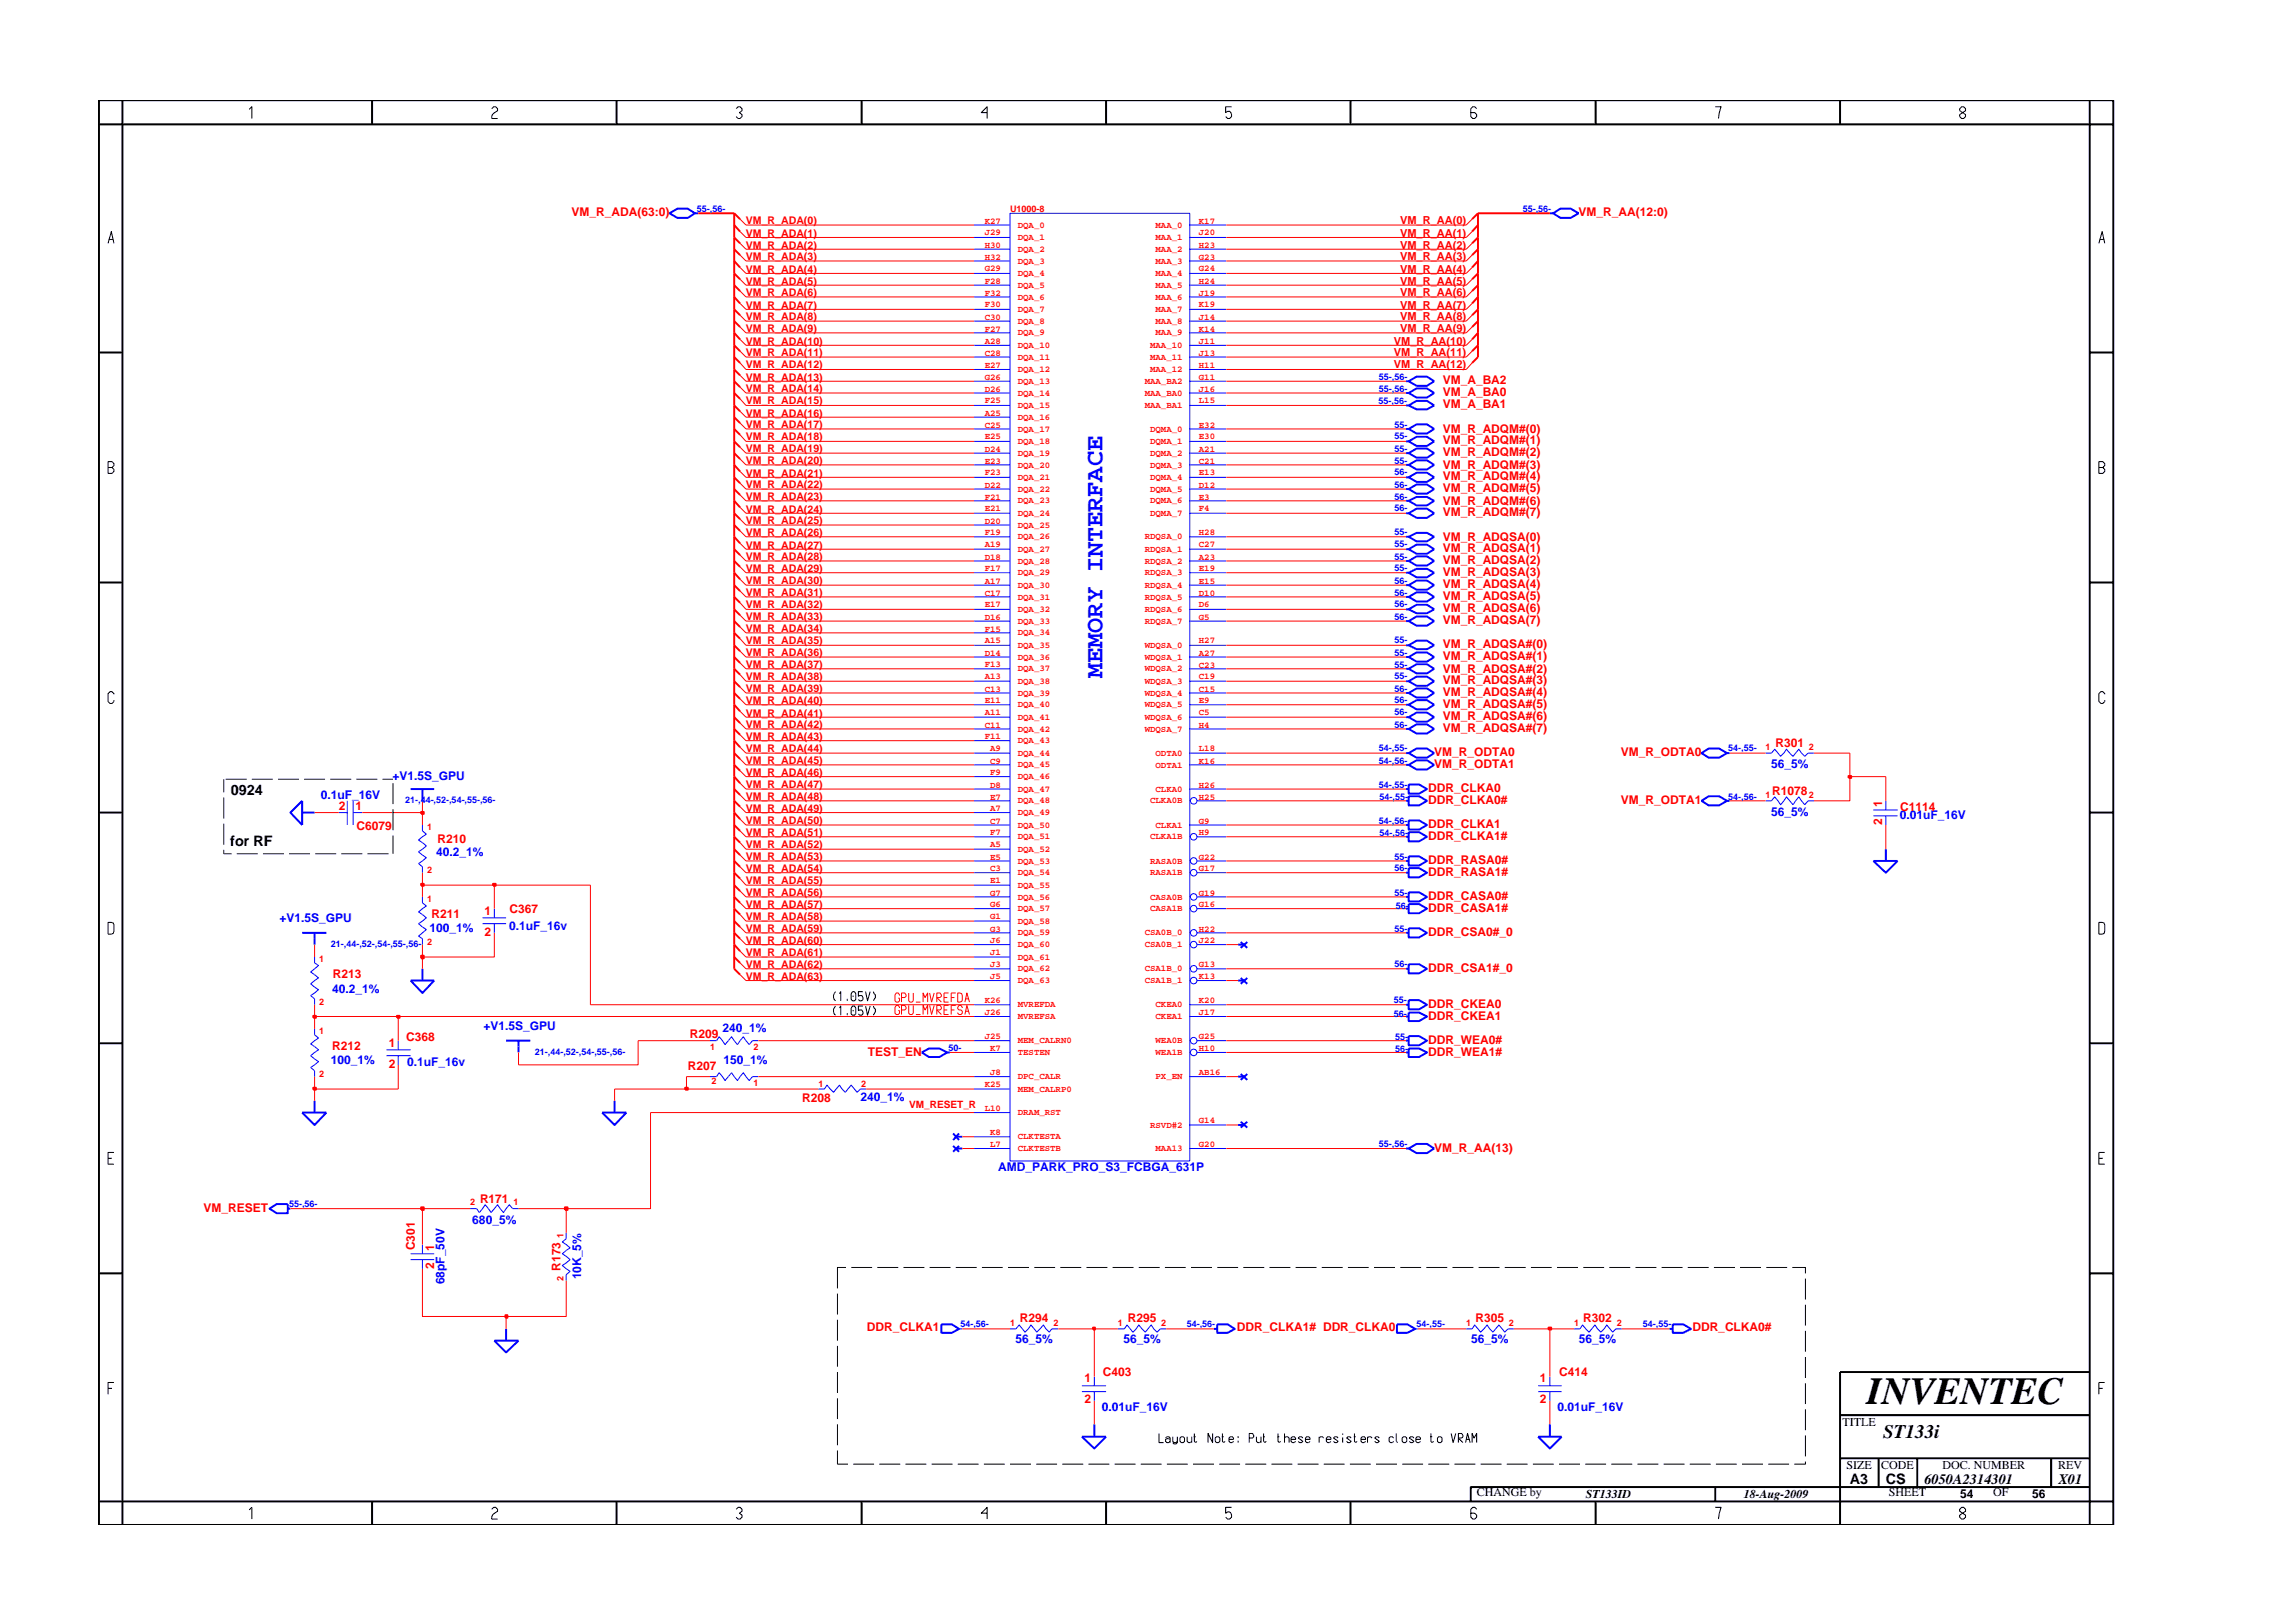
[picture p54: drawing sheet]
<svg xmlns="http://www.w3.org/2000/svg" width="297mm" height="210mm" viewBox="0 0 297 210" stroke-linecap="round" stroke-linejoin="round" font-family="sans-serif">
<defs><g id="words">
<text font-size="5" x="241.8" y="181.9">INVENTEC</text>
<text font-size="3.3" fill="#00f" x="142.8" y="87.8" transform="rotate(-90 142.8 87.8)">MEMORY INTERFACE</text>
<text font-size="2.5" x="244" y="186.3">ST133i</text>
<g font-size="1.9">
<text x="29.9" y="103">0924</text>
<text x="29.8" y="109.6">for RF</text>
<text x="239.6" y="192.2">A3</text>
<text x="244.3" y="192.3">CS</text>
<text x="249.3" y="192.2">6050A2314301</text>
<text x="266.6" y="192.2">X01</text>
</g>
<g font-size="1.6" fill="#f00">
<text x="74" y="28">VM_R_ADA(63:0)</text>
<text x="204.5" y="28">VM_R_AA(12:0)</text>
<text x="186.9" y="51.3">VM_A_BA0</text>
<text x="186.9" y="52.9">VM_A_BA1</text>
<text x="186.9" y="49.8">VM_A_BA2</text>
<text x="186.9" y="56.1">VM_R_ADQM#(0)</text>
<text x="186.9" y="57.6">VM_R_ADQM#(1)</text>
<text x="186.9" y="59.1">VM_R_ADQM#(2)</text>
<text x="186.9" y="60.7">VM_R_ADQM#(3)</text>
<text x="186.9" y="65.4">VM_R_ADQM#(6)</text>
<text x="186.9" y="63.8">VM_R_ADQM#(5)</text>
<text x="186.9" y="62.2">VM_R_ADQM#(4)</text>
<text x="186.9" y="66.9">VM_R_ADQM#(7)</text>
<text x="186.9" y="70">VM_R_ADQSA(0)</text>
<text x="186.9" y="71.5">VM_R_ADQSA(1)</text>
<text x="186.9" y="73.1">VM_R_ADQSA(2)</text>
<text x="186.9" y="74.7">VM_R_ADQSA(3)</text>
<text x="186.9" y="76.2">VM_R_ADQSA(4)</text>
<text x="186.9" y="77.7">VM_R_ADQSA(5)</text>
<text x="186.9" y="84">VM_R_ADQSA#(0)</text>
<text x="186.9" y="80.9">VM_R_ADQSA(7)</text>
<text x="186.9" y="79.3">VM_R_ADQSA(6)</text>
<text x="186.9" y="85.5">VM_R_ADQSA#(1)</text>
<text x="186.9" y="87.1">VM_R_ADQSA#(2)</text>
<text x="186.9" y="88.6">VM_R_ADQSA#(3)</text>
<text x="186.9" y="94.8">VM_R_ADQSA#(7)</text>
<text x="186.9" y="91.8">VM_R_ADQSA#(5)</text>
<text x="186.9" y="93.3">VM_R_ADQSA#(6)</text>
<text x="186.9" y="90.2">VM_R_ADQSA#(4)</text>
<text x="185.8" y="97.9">VM_R_ODTA0</text>
<text x="185.8" y="99.5">VM_R_ODTA1</text>
<text x="210" y="97.9">VM_R_ODTA0</text>
<text x="230" y="96.8">R301</text>
<text x="43.9" y="104.9">2</text>
<text x="46.1" y="104.9">1</text>
<text x="46.2" y="107.5">C6079</text>
<text x="185" y="107.3">DDR_CLKA1</text>
<text x="185" y="104.1">DDR_CLKA0#</text>
<text x="185" y="102.6">DDR_CLKA0</text>
<text x="210" y="104.1">VM_R_ODTA1</text>
<text x="229.6" y="103">R1078</text>
<text x="243.8" y="106.9" transform="rotate(-90 243.8 106.9)">2</text>
<text x="243.8" y="104.6" transform="rotate(-90 243.8 104.6)">1</text>
<text x="246.2" y="105">C1114</text>
<text x="56.7" y="109.2">R210</text>
<text x="185" y="108.8">DDR_CLKA1#</text>
<text x="185" y="111.9">DDR_RASA0#</text>
<text x="185" y="113.5">DDR_RASA1#</text>
<text x="55.9" y="118.9">R211</text>
<text x="62.7" y="118.5">1</text>
<text x="66" y="118.3">C367</text>
<text x="185" y="118.1">DDR_CASA1#</text>
<text x="185" y="116.6">DDR_CASA0#</text>
<text x="62.7" y="121.2">2</text>
<text x="185" y="121.2">DDR_CSA0#_0</text>
<text x="185" y="125.9">DDR_CSA1#_0</text>
<text x="43.1" y="126.7">R213</text>
<text x="185" y="130.6">DDR_CKEA0</text>
<text x="43" y="136">R212</text>
<text x="50.4" y="135.6">1</text>
<text x="52.6" y="134.8">C368</text>
<text x="89.4" y="134.5">R209</text>
<text x="112.4" y="136.7">TEST_EN</text>
<text x="185" y="135.2">DDR_WEA0#</text>
<text x="185" y="132.1">DDR_CKEA1</text>
<text x="185" y="136.7">DDR_WEA1#</text>
<text x="50.4" y="138.3">2</text>
<text x="89.1" y="138.7">R207</text>
<text x="103.9" y="142.8">R208</text>
<text x="185.8" y="149.2">VM_R_AA(13)</text>
<text x="62.2" y="155.8">R171</text>
<text x="26.4" y="157">VM_RESET</text>
<text x="53.7" y="162" transform="rotate(-90 53.7 162)">C301</text>
<text x="56.2" y="164.4" transform="rotate(-90 56.2 164.4)">2</text>
<text x="56.2" y="162.1" transform="rotate(-90 56.2 162.1)">1</text>
<text x="72.6" y="164.6" transform="rotate(-90 72.6 164.6)">R173</text>
<text x="112.3" y="172.5">DDR_CLKA1</text>
<text x="132.1" y="171.3">R294</text>
<text x="146.1" y="171.3">R295</text>
<text x="160.2" y="172.5">DDR_CLKA1# DDR_CLKA0</text>
<text x="191.1" y="171.3">R305</text>
<text x="205.1" y="171.3">R302</text>
<text x="219.2" y="172.5">DDR_CLKA0#</text>
<text x="140.5" y="179.1">1</text>
<text x="142.9" y="178.3">C403</text>
<text x="199.5" y="179.1">1</text>
<text x="202" y="178.3">C414</text>
<text x="140.5" y="181.8">2</text>
<text x="199.5" y="181.8">2</text>
</g>
<g font-size="1.6" fill="#00f">
<text x="50.8" y="101">+V1.5S_GPU</text>
<text x="229.4" y="99.5">56_5%</text>
<text x="41.6" y="103.5">0.1uF_16V</text>
<text x="229.4" y="105.7">56_5%</text>
<text x="246.1" y="106.1">0.01uF_16V</text>
<text x="56.5" y="110.9">40.2_1%</text>
<text x="36.2" y="119.5">+V1.5S_GPU</text>
<text x="55.7" y="120.7">100_1%</text>
<text x="66" y="120.5">0.1uF_16v</text>
<text x="43" y="128.6">40.2_1%</text>
<text x="42.9" y="137.8">100_1%</text>
<text x="62.6" y="133.4">+V1.5S_GPU</text>
<text x="93.6" y="133.6">240_1%</text>
<text x="93.7" y="137.9">150_1%</text>
<text x="52.7" y="138.1">0.1uF_16v</text>
<text x="111.5" y="142.6">240_1%</text>
<text x="129.3" y="151.7">AMD_PARK_PRO_S3_FCBGA_631P</text>
<text x="61.2" y="158.5">680_5%</text>
<text x="57.6" y="166.4" transform="rotate(-90 57.6 166.4)">68pF_50V</text>
<text x="75.3" y="165.7" transform="rotate(-90 75.3 165.7)">10K_5%</text>
<text x="131.6" y="174">56_5%</text>
<text x="145.5" y="174">56_5%</text>
<text x="190.6" y="174">56_5%</text>
<text x="204.5" y="174">56_5%</text>
<text x="142.7" y="182.8">0.01uF_16V</text>
<text x="201.7" y="182.8">0.01uF_16V</text>
</g>
<g font-size="1.6">
<text x="238.7" y="184.8">TITLE</text>
<text x="239.2" y="190.4">SIZE</text>
<text x="243.7" y="190.4">CODE</text>
<text x="251.6" y="190.4">DOC. NUMBER</text>
<text x="266.6" y="190.4">REV</text>
<text x="191.3" y="193.8">CHANGE by</text>
<text x="205.4" y="194.1">ST133ID</text>
<text x="225.9" y="194.1">18-Aug-2009</text>
<text x="244.7" y="193.8">SHEET</text>
<text x="253.9" y="194.1">54</text>
<text x="258.2" y="193.8">OF</text>
<text x="263.3" y="194.1">56</text>
</g>
<g font-size="1.4" fill="#f00">
<text x="96.6" y="29.1">VM_R_ADA(0)</text>
<text x="181.4" y="29.1">VM_R_AA(0)</text>
<text x="96.6" y="30.7">VM_R_ADA(1)</text>
<text x="96.6" y="32.2">VM_R_ADA(2)</text>
<text x="96.6" y="33.7">VM_R_ADA(3)</text>
<text x="96.6" y="35.3">VM_R_ADA(4)</text>
<text x="181.4" y="35.3">VM_R_AA(4)</text>
<text x="181.4" y="30.7">VM_R_AA(1)</text>
<text x="181.4" y="32.2">VM_R_AA(2)</text>
<text x="181.4" y="33.7">VM_R_AA(3)</text>
<text x="96.6" y="40">VM_R_ADA(7)</text>
<text x="96.6" y="41.5">VM_R_ADA(8)</text>
<text x="96.6" y="36.9">VM_R_ADA(5)</text>
<text x="96.6" y="38.4">VM_R_ADA(6)</text>
<text x="181.4" y="36.9">VM_R_AA(5)</text>
<text x="181.4" y="38.4">VM_R_AA(6)</text>
<text x="181.4" y="40">VM_R_AA(7)</text>
<text x="181.4" y="41.5">VM_R_AA(8)</text>
<text x="96.6" y="43">VM_R_ADA(9)</text>
<text x="96.6" y="44.6">VM_R_ADA(10)</text>
<text x="96.6" y="46.2">VM_R_ADA(11)</text>
<text x="96.6" y="47.7">VM_R_ADA(12)</text>
<text x="180.6" y="44.6">VM_R_AA(10)</text>
<text x="180.6" y="46.2">VM_R_AA(11)</text>
<text x="180.6" y="47.7">VM_R_AA(12)</text>
<text x="181.4" y="43">VM_R_AA(9)</text>
<text x="96.6" y="49.3">VM_R_ADA(13)</text>
<text x="96.6" y="54">VM_R_ADA(16)</text>
<text x="96.6" y="50.8">VM_R_ADA(14)</text>
<text x="96.6" y="52.4">VM_R_ADA(15)</text>
<text x="96.6" y="55.5">VM_R_ADA(17)</text>
<text x="96.6" y="57">VM_R_ADA(18)</text>
<text x="96.6" y="58.6">VM_R_ADA(19)</text>
<text x="96.6" y="60.1">VM_R_ADA(20)</text>
<text x="96.6" y="61.8">VM_R_ADA(21)</text>
<text x="96.6" y="63.3">VM_R_ADA(22)</text>
<text x="96.6" y="64.8">VM_R_ADA(23)</text>
<text x="96.6" y="67.9">VM_R_ADA(25)</text>
<text x="96.6" y="66.4">VM_R_ADA(24)</text>
<text x="96.6" y="69.5">VM_R_ADA(26)</text>
<text x="96.6" y="71.1">VM_R_ADA(27)</text>
<text x="96.6" y="77.2">VM_R_ADA(31)</text>
<text x="96.6" y="72.6">VM_R_ADA(28)</text>
<text x="96.6" y="74.1">VM_R_ADA(29)</text>
<text x="96.6" y="75.7">VM_R_ADA(30)</text>
<text x="96.6" y="83.4">VM_R_ADA(35)</text>
<text x="96.6" y="78.8">VM_R_ADA(32)</text>
<text x="96.6" y="80.4">VM_R_ADA(33)</text>
<text x="96.6" y="81.9">VM_R_ADA(34)</text>
<text x="96.6" y="88.1">VM_R_ADA(38)</text>
<text x="96.6" y="85">VM_R_ADA(36)</text>
<text x="96.6" y="86.6">VM_R_ADA(37)</text>
<text x="96.6" y="89.7">VM_R_ADA(39)</text>
<text x="96.6" y="91.2">VM_R_ADA(40)</text>
<text x="96.6" y="92.8">VM_R_ADA(41)</text>
<text x="96.6" y="94.3">VM_R_ADA(42)</text>
<text x="96.6" y="95.9">VM_R_ADA(43)</text>
<text x="96.6" y="97.5">VM_R_ADA(44)</text>
<text x="96.6" y="99">VM_R_ADA(45)</text>
<text x="96.6" y="100.5">VM_R_ADA(46)</text>
<text x="96.6" y="105.2">VM_R_ADA(49)</text>
<text x="96.6" y="106.8">VM_R_ADA(50)</text>
<text x="96.6" y="102.1">VM_R_ADA(47)</text>
<text x="96.6" y="103.7">VM_R_ADA(48)</text>
<text x="96.6" y="109.8">VM_R_ADA(52)</text>
<text x="96.6" y="108.3">VM_R_ADA(51)</text>
<text x="96.6" y="111.4">VM_R_ADA(53)</text>
<text x="96.6" y="113">VM_R_ADA(54)</text>
<text x="96.6" y="114.5">VM_R_ADA(55)</text>
<text x="96.6" y="116.1">VM_R_ADA(56)</text>
<text x="96.6" y="119.2">VM_R_ADA(58)</text>
<text x="96.6" y="117.6">VM_R_ADA(57)</text>
<text x="96.6" y="120.8">VM_R_ADA(59)</text>
<text x="96.6" y="123.9">VM_R_ADA(61)</text>
<text x="96.6" y="122.3">VM_R_ADA(60)</text>
<text x="96.6" y="125.4">VM_R_ADA(62)</text>
<text x="96.6" y="126.9">VM_R_ADA(63)</text>
</g>
<text font-size="1.3" fill="#f00" x="117.8" y="143.5">VM_RESET_R</text>
<g font-size="1.2" fill="#00f">
<text x="90.3" y="27.5">55-,56-</text>
<text x="197.3" y="27.5">55-,56-</text>
<text x="178.6" y="52.4">55-,56-</text>
<text x="178.6" y="50.7">55-,56-</text>
<text x="178.6" y="49.2">55-,56-</text>
<text x="180.6" y="58.5">55-</text>
<text x="180.6" y="56.9">55-</text>
<text x="180.6" y="55.4">55-</text>
<text x="180.6" y="60.1">55-</text>
<text x="180.6" y="61.6">56-</text>
<text x="180.6" y="63.2">56-</text>
<text x="180.6" y="64.7">56-</text>
<text x="180.6" y="70.9">55-</text>
<text x="180.6" y="66.2">56-</text>
<text x="180.6" y="69.4">55-</text>
<text x="180.6" y="72.5">55-</text>
<text x="180.6" y="75.6">56-</text>
<text x="180.6" y="74">55-</text>
<text x="180.6" y="77.2">56-</text>
<text x="180.6" y="80.3">56-</text>
<text x="180.6" y="78.7">56-</text>
<text x="180.6" y="83.3">55-</text>
<text x="180.6" y="84.9">55-</text>
<text x="180.6" y="88">55-</text>
<text x="180.6" y="89.6">56-</text>
<text x="180.6" y="86.5">55-</text>
<text x="180.6" y="92.7">56-</text>
<text x="180.6" y="91.1">56-</text>
<text x="180.6" y="94.3">56-</text>
<text x="178.6" y="97.3">54-,55-</text>
<text x="178.6" y="98.9">54-,56-</text>
<text x="223.9" y="97.3">54-,55-</text>
<text x="52.5" y="104">21-,44-,52-,54-,55-,56-</text>
<text x="178.6" y="106.7">54-,56-</text>
<text x="178.6" y="102.1">54-,55-</text>
<text x="178.7" y="103.7">54-,55-</text>
<text x="223.9" y="103.6">54-,56-</text>
<text x="178.7" y="108.3">54-,56-</text>
<text x="180.6" y="112.9">56-</text>
<text x="180.6" y="111.4">55-</text>
<text x="180.6" y="116">55-</text>
<text x="180.8" y="117.7">56-</text>
<text x="42.9" y="122.6">21-,44-,52-,54-,55-,56- 2</text>
<text x="180.6" y="120.7">55-</text>
<text x="180.6" y="125.3">56-</text>
<text x="180.5" y="129.9">55-</text>
<text x="180.5" y="131.8">56-</text>
<text x="69.3" y="136.7">21-,44-,52-,54-,55-,56-</text>
<text x="122.9" y="136.2">50-</text>
<text x="180.7" y="136.3">56-</text>
<text x="180.7" y="134.7">55-</text>
<text x="178.6" y="148.6">55-,56-</text>
<text x="37.5" y="156.4">55-,56-</text>
<text x="124.4" y="171.9">54-,56-</text>
<text x="153.7" y="171.9">54-,56-</text>
<text x="183.5" y="171.9">54-,55-</text>
<text x="212.8" y="171.9">54-,55-</text>
</g>
<g font-size="1.2" fill="#f00">
<text x="127.6" y="29">K27</text>
<text x="130.8" y="27.5">U1000-8</text>
<text x="131.9" y="29.5">DQA_0</text>
<text x="149.7" y="29.5">MAA_0</text>
<text x="155.3" y="29">K17</text>
<text x="127.6" y="35.2">G29</text>
<text x="127.6" y="33.6">H32</text>
<text x="127.6" y="32.1">H30</text>
<text x="127.6" y="30.5">J29</text>
<text x="131.9" y="35.8">DQA_4</text>
<text x="131.9" y="34.1">DQA_3</text>
<text x="131.9" y="32.6">DQA_2</text>
<text x="131.9" y="31.1">DQA_1</text>
<text x="149.7" y="32.6">MAA_2</text>
<text x="149.7" y="34.1">MAA_3</text>
<text x="149.7" y="35.8">MAA_4</text>
<text x="149.7" y="31.1">MAA_1</text>
<text x="155.3" y="32.1">H23</text>
<text x="155.3" y="33.6">G23</text>
<text x="155.3" y="35.2">G24</text>
<text x="155.3" y="30.5">J20</text>
<text x="127.6" y="36.8">F28</text>
<text x="127.6" y="39.8">F30</text>
<text x="127.6" y="41.4">C30</text>
<text x="127.6" y="38.3">F32</text>
<text x="131.9" y="37.3">DQA_5</text>
<text x="131.9" y="40.4">DQA_7</text>
<text x="131.9" y="41.9">DQA_8</text>
<text x="131.9" y="38.8">DQA_6</text>
<text x="149.7" y="37.3">MAA_5</text>
<text x="149.7" y="38.8">MAA_6</text>
<text x="149.7" y="40.4">MAA_7</text>
<text x="149.7" y="41.9">MAA_8</text>
<text x="155.3" y="36.8">H24</text>
<text x="155.3" y="38.3">J19</text>
<text x="155.3" y="39.8">K19</text>
<text x="155.3" y="41.4">J14</text>
<text x="127.6" y="47.6">E27</text>
<text x="127.6" y="44.6">A28</text>
<text x="127.6" y="46.1">C28</text>
<text x="127.6" y="43">F27</text>
<text x="131.9" y="45.1">DQA_10</text>
<text x="131.9" y="46.6">DQA_11</text>
<text x="131.9" y="43.5">DQA_9</text>
<text x="149" y="45.1">MAA_10</text>
<text x="149" y="46.6">MAA_11</text>
<text x="149.7" y="43.5">MAA_9</text>
<text x="155.3" y="43">K14</text>
<text x="155.3" y="44.6">J11</text>
<text x="155.3" y="46.1">J13</text>
<text x="155.3" y="47.6">H11</text>
<text x="127.6" y="49.2">G26</text>
<text x="127.6" y="50.7">D26</text>
<text x="127.6" y="52.3">F25</text>
<text x="127.6" y="53.9">A25</text>
<text x="131.9" y="48.2">DQA_12</text>
<text x="131.9" y="49.7">DQA_13</text>
<text x="131.9" y="51.3">DQA_14</text>
<text x="131.9" y="52.9">DQA_15</text>
<text x="148.3" y="51.3">MAA_BA0</text>
<text x="148.3" y="52.9">MAA_BA1</text>
<text x="148.3" y="49.7">MAA_BA2</text>
<text x="149" y="48.2">MAA_12</text>
<text x="155.3" y="49.2">G11</text>
<text x="155.3" y="50.7">J16</text>
<text x="155.3" y="52.3">L15</text>
<text x="127.6" y="55.4">C25</text>
<text x="127.6" y="56.9">E25</text>
<text x="127.6" y="58.5">D24</text>
<text x="131.9" y="54.4">DQA_16</text>
<text x="131.9" y="55.9">DQA_17</text>
<text x="131.9" y="57.5">DQA_18</text>
<text x="131.9" y="59">DQA_19</text>
<text x="149" y="55.9">DQMA_0</text>
<text x="149" y="57.5">DQMA_1</text>
<text x="149" y="59">DQMA_2</text>
<text x="155.3" y="55.4">E32</text>
<text x="155.3" y="56.9">E30</text>
<text x="155.3" y="58.5">A21</text>
<text x="127.6" y="63.2">D22</text>
<text x="127.6" y="64.7">F21</text>
<text x="127.6" y="60.1">E23</text>
<text x="127.6" y="61.6">F23</text>
<text x="131.9" y="63.7">DQA_22</text>
<text x="131.9" y="65.2">DQA_23</text>
<text x="131.9" y="60.6">DQA_20</text>
<text x="131.9" y="62.2">DQA_21</text>
<text x="149" y="62.2">DQMA_4</text>
<text x="149" y="63.7">DQMA_5</text>
<text x="149" y="65.2">DQMA_6</text>
<text x="149" y="60.6">DQMA_3</text>
<text x="155.3" y="61.6">E13</text>
<text x="155.3" y="63.2">D12</text>
<text x="155.3" y="64.7">E3</text>
<text x="155.3" y="60.1">C21</text>
<text x="127.6" y="66.2">E21</text>
<text x="127.6" y="67.8">D20</text>
<text x="127.6" y="69.4">F19</text>
<text x="127.6" y="70.9">A19</text>
<text x="131.9" y="66.8">DQA_24</text>
<text x="131.9" y="68.4">DQA_25</text>
<text x="131.9" y="69.9">DQA_26</text>
<text x="131.9" y="71.5">DQA_27</text>
<text x="148.3" y="71.5">RDQSA_1</text>
<text x="148.3" y="69.9">RDQSA_0</text>
<text x="149" y="66.8">DQMA_7</text>
<text x="155.3" y="70.9">C27</text>
<text x="155.3" y="69.4">H28</text>
<text x="155.3" y="66.2">F4</text>
<text x="127.6" y="72.5">D18</text>
<text x="127.6" y="74">F17</text>
<text x="127.6" y="75.6">A17</text>
<text x="127.6" y="77.2">C17</text>
<text x="131.9" y="77.7">DQA_31</text>
<text x="131.9" y="73">DQA_28</text>
<text x="131.9" y="74.5">DQA_29</text>
<text x="131.9" y="76.1">DQA_30</text>
<text x="148.3" y="73">RDQSA_2</text>
<text x="148.3" y="74.5">RDQSA_3</text>
<text x="148.3" y="76.1">RDQSA_4</text>
<text x="148.3" y="77.7">RDQSA_5</text>
<text x="155.3" y="72.5">A23</text>
<text x="155.3" y="74">E19</text>
<text x="155.3" y="75.6">E15</text>
<text x="155.3" y="77.2">D10</text>
<text x="127.6" y="78.7">E17</text>
<text x="127.6" y="80.3">D16</text>
<text x="127.6" y="81.8">F15</text>
<text x="127.6" y="83.3">A15</text>
<text x="131.9" y="79.3">DQA_32</text>
<text x="131.9" y="80.8">DQA_33</text>
<text x="131.9" y="82.3">DQA_34</text>
<text x="131.9" y="83.9">DQA_35</text>
<text x="148.3" y="79.3">RDQSA_6</text>
<text x="148.3" y="80.8">RDQSA_7</text>
<text x="148.3" y="83.9">WDQSA_0</text>
<text x="155.3" y="78.7">D6</text>
<text x="155.3" y="80.3">G5</text>
<text x="155.3" y="83.3">H27</text>
<text x="127.6" y="84.9">D14</text>
<text x="127.6" y="86.5">F13</text>
<text x="127.6" y="88">A13</text>
<text x="127.6" y="89.6">C13</text>
<text x="131.9" y="85.5">DQA_36</text>
<text x="131.9" y="87">DQA_37</text>
<text x="131.9" y="88.6">DQA_38</text>
<text x="148.3" y="85.5">WDQSA_1</text>
<text x="148.3" y="87">WDQSA_2</text>
<text x="148.3" y="88.6">WDQSA_3</text>
<text x="155.3" y="84.9">A27</text>
<text x="155.3" y="86.5">C23</text>
<text x="155.3" y="88">C19</text>
<text x="155.3" y="89.6">C15</text>
<text x="127.6" y="92.7">A11</text>
<text x="127.6" y="94.3">C11</text>
<text x="127.6" y="95.8">F11</text>
<text x="127.6" y="91.1">E11</text>
<text x="131.9" y="93.2">DQA_41</text>
<text x="131.9" y="94.8">DQA_42</text>
<text x="131.9" y="90.1">DQA_39</text>
<text x="131.9" y="91.6">DQA_40</text>
<text x="148.3" y="90.1">WDQSA_4</text>
<text x="148.3" y="91.6">WDQSA_5</text>
<text x="148.3" y="93.2">WDQSA_6</text>
<text x="148.3" y="94.8">WDQSA_7</text>
<text x="155.3" y="91.1">E9</text>
<text x="155.3" y="92.7">C5</text>
<text x="155.3" y="94.3">H4</text>
<text x="128.3" y="97.3">A9</text>
<text x="128.3" y="98.9">C9</text>
<text x="128.3" y="100.4">F9</text>
<text x="131.9" y="96.3">DQA_43</text>
<text x="131.9" y="97.9">DQA_44</text>
<text x="131.9" y="99.4">DQA_45</text>
<text x="131.9" y="101">DQA_46</text>
<text x="149.7" y="97.9">ODTA0</text>
<text x="149.7" y="99.4">ODTA1</text>
<text x="155.3" y="97.3">L18</text>
<text x="155.3" y="98.9">K16</text>
<text x="228.7" y="97.1">1</text>
<text x="234.3" y="97.1">2</text>
<text x="55.3" y="107.6">1</text>
<text x="128.3" y="102.1">D8</text>
<text x="128.3" y="103.6">E7</text>
<text x="128.3" y="105.1">A7</text>
<text x="128.3" y="106.7">C7</text>
<text x="131.9" y="102.6">DQA_47</text>
<text x="131.9" y="104.1">DQA_48</text>
<text x="131.9" y="105.6">DQA_49</text>
<text x="131.9" y="107.2">DQA_50</text>
<text x="149" y="104.1">CLKA0B</text>
<text x="149.7" y="102.6">CLKA0</text>
<text x="149.7" y="107.2">CLKA1</text>
<text x="155.3" y="102.1">H26</text>
<text x="155.3" y="103.6">H25</text>
<text x="155.3" y="106.7">G9</text>
<text x="228.7" y="103.4">1</text>
<text x="234.3" y="103.4">2</text>
<text x="55.3" y="113.1">2</text>
<text x="128.3" y="108.2">F7</text>
<text x="128.3" y="109.8">A5</text>
<text x="128.3" y="111.4">E5</text>
<text x="128.3" y="112.9">C3</text>
<text x="131.9" y="108.7">DQA_51</text>
<text x="131.9" y="110.3">DQA_52</text>
<text x="131.9" y="111.9">DQA_53</text>
<text x="131.9" y="113.4">DQA_54</text>
<text x="149" y="108.7">CLKA1B</text>
<text x="149" y="111.9">RASA0B</text>
<text x="149" y="113.4">RASA1B</text>
<text x="155.3" y="108.2">H9</text>
<text x="155.3" y="111.4">G22</text>
<text x="155.3" y="112.9">G17</text>
<text x="55.3" y="116.9">1</text>
<text x="128.3" y="114.4">E1</text>
<text x="128.3" y="116">G7</text>
<text x="128.3" y="117.5">G6</text>
<text x="128.3" y="119.1">G1</text>
<text x="131.9" y="115">DQA_55</text>
<text x="131.9" y="116.5">DQA_56</text>
<text x="131.9" y="118.1">DQA_57</text>
<text x="131.9" y="119.7">DQA_58</text>
<text x="149" y="116.5">CASA0B</text>
<text x="149" y="118.1">CASA1B</text>
<text x="155.3" y="116">G19</text>
<text x="155.3" y="117.5">G16</text>
<text x="41.3" y="124.6">1</text>
<text x="128.3" y="123.7">J1</text>
<text x="128.3" y="125.3">J3</text>
<text x="128.3" y="120.7">G3</text>
<text x="128.3" y="122.2">J6</text>
<text x="131.9" y="122.7">DQA_60</text>
<text x="131.9" y="124.3">DQA_61</text>
<text x="131.9" y="125.8">DQA_62</text>
<text x="131.9" y="121.2">DQA_59</text>
<text x="148.3" y="121.2">CSA0B_0</text>
<text x="148.3" y="122.7">CSA0B_1</text>
<text x="148.3" y="125.8">CSA1B_0</text>
<text x="155.3" y="120.7">H22</text>
<text x="155.3" y="122.2">J22</text>
<text x="155.3" y="125.3">G13</text>
<text x="41.3" y="130.2">2</text>
<text x="127.6" y="130">K26</text>
<text x="127.6" y="131.5">J26</text>
<text x="128.3" y="126.9">J5</text>
<text x="131.9" y="130.5">MVREFDA</text>
<text x="131.9" y="127.4">DQA_63</text>
<text x="148.3" y="127.4">CSA1B_1</text>
<text x="149.7" y="130.5">CKEA0</text>
<text x="155.3" y="126.9">K13</text>
<text x="155.3" y="130">K20</text>
<text x="155.3" y="131.5">J17</text>
<text x="41.3" y="134">1</text>
<text x="92" y="136">1</text>
<text x="97.6" y="136">2</text>
<text x="127.6" y="134.6">J25</text>
<text x="128.3" y="136.2">K7</text>
<text x="131.9" y="136.7">TESTEN</text>
<text x="131.9" y="135.2">MEM_CALRN0</text>
<text x="131.9" y="132">MVREFSA</text>
<text x="149.7" y="132">CKEA1</text>
<text x="149.7" y="135.2">WEA0B</text>
<text x="149.7" y="136.7">WEA1B</text>
<text x="155.3" y="134.6">G25</text>
<text x="155.3" y="136.2">H10</text>
<text x="41.3" y="139.5">2</text>
<text x="92.2" y="140.5">2</text>
<text x="97.6" y="140.7">1</text>
<text x="106" y="140.8">1</text>
<text x="111.6" y="140.8">2</text>
<text x="127.6" y="140.8">K25</text>
<text x="127.6" y="144">L10</text>
<text x="128.3" y="139.3">J8</text>
<text x="131.9" y="139.8">DPC_CALR</text>
<text x="131.9" y="141.4">MEM_CALRP0</text>
<text x="149.7" y="139.8">PX_EN</text>
<text x="155.3" y="139.3">AB16</text>
<text x="128.3" y="148.6">L7</text>
<text x="128.3" y="147.1">K8</text>
<text x="131.9" y="147.6">CLKTESTA</text>
<text x="131.9" y="149.1">CLKTESTB</text>
<text x="131.9" y="144.5">DRAM_RST</text>
<text x="149" y="146.1">RSVD#2</text>
<text x="149.7" y="149.1">MAA13</text>
<text x="155.3" y="145.5">G14</text>
<text x="155.3" y="148.6">G20</text>
<text x="60.9" y="156.2">2</text>
<text x="66.5" y="156.2">1</text>
<text x="73" y="160.4" transform="rotate(-90 73 160.4)">1</text>
<text x="73" y="165.9" transform="rotate(-90 73 165.9)">2</text>
<text x="130.8" y="171.7">1</text>
<text x="136.5" y="171.7">2</text>
<text x="144.8" y="171.7">1</text>
<text x="150.4" y="171.7">2</text>
<text x="189.9" y="171.7">1</text>
<text x="195.5" y="171.7">2</text>
<text x="203.9" y="171.7">1</text>
<text x="209.4" y="171.7">2</text>
</g>
</g></defs>
<g fill="none" stroke="#00f" stroke-width=".25">
<path d="M86.7 27.6l1-.6h1.4l.9 .6-.9 .6h-1.4zM90 27.6h.5M200.8 27.6h.4M201.2 27.6l.9-.6h1.4l1 .6-1 .6h-1.4zM182.1 58.7h.4M182.1 50.9h.4M182.1 57.2h.4M182.1 52.5h.4M182.1 55.6h.4M182.1 49.4h.4M182.5 58.7l1-.6h1.4l.9 .6-.9 .6h-1.4zM182.5 50.9l1-.6h1.4l.9 .6-.9 .6h-1.4z"/>
<path d="M182.5 57.2l1-.6h1.4l.9 .6-.9 .6h-1.4zM182.5 52.5l1-.6h1.4l.9 .6-.9 .5h-1.4zM182.5 55.6l1-.6h1.4l.9 .6-.9 .6h-1.4zM182.5 49.4l1-.6h1.4l.9 .6-.9 .6h-1.4zM182.1 71.1h.4M182.1 60.2h.4M182.1 75.8h.4M182.1 74.2h.4M182.1 66.5h.4M182.1 78.9h.4M182.1 63.4h.4M182.1 77.3h.4"/>
<path d="M182.1 61.8h.4M182.1 64.9h.4M182.1 72.7h.4M182.1 69.5h.4M182.5 71.1l1-.5h1.4l.9 .5-.9 .6h-1.4zM182.5 60.2l1-.6h1.4l.9 .6-.9 .6h-1.4zM182.5 75.8l1-.6h1.4l.9 .6-.9 .6h-1.4zM182.5 74.2l1-.5h1.4l.9 .5-.9 .6h-1.4zM182.5 66.5l1-.6h1.4l.9 .6-.9 .6h-1.4zM182.5 78.9l1-.6h1.4l.9 .6-.9 .5h-1.4zM182.5 63.4l1-.6h1.4l.9 .6-.9 .6h-1.4zM182.5 77.3l1-.6h1.4l.9 .6-.9 .6h-1.4z"/>
<path d="M182.5 61.8l1-.6h1.4l.9 .6-.9 .6h-1.4zM182.5 64.9l1-.5h1.4l.9 .5-.9 .6h-1.4zM182.5 72.7l1-.6h1.4l.9 .6-.9 .6h-1.4zM182.5 69.5l1-.5h1.4l.9 .5-.9 .6h-1.4zM182.1 94.4h.4M182.1 99.1h.4M182.1 85.1h.4M182.1 88.3h.4M182.1 83.6h.4M182.1 80.5h.4M182.1 97.6h.4M182.1 92.9h.4"/>
<path d="M182.1 91.3h.4M182.1 86.6h.4M182.1 89.8h.4M182.5 94.4l1-.6h1.4l.9 .6-.9 .6h-1.4zM182.5 99.1l1-.6h1.4l.9 .6-.9 .6h-1.4zM182.5 85.1l1-.6h1.4l.9 .6-.9 .6h-1.4zM182.5 88.3l1-.6h1.4l.9 .6-.9 .5h-1.4zM182.5 83.6l1-.6h1.4l.9 .6-.9 .5h-1.4zM182.5 80.5l1-.6h1.4l.9 .6-.9 .6h-1.4zM182.5 92.9l1-.6h1.4l.9 .6-.9 .6h-1.4zM182.5 97.6l1-.6h1.4l.9 .6-.9 .6h-1.4zM182.5 91.3l1-.6h1.4l.9 .6-.9 .6h-1.4z"/>
<path d="M182.5 86.6l1-.6h1.4l.9 .6-.9 .6h-1.4zM182.5 89.8l1-.6h1.4l.9 .6-.9 .6h-1.4zM220.4 97.6l.9-.6h1.4l1 .6-1 .6h-1.4zM223.7 97.6h.4M37.6 105.3l1.5-1.6v3.2zM39.1 105.3h1.7M53.2 102.2h3M54.7 102.2v1.5M182.1 102.2h.4M182.1 111.5h.4M182.1 113.1h.4M182.1 103.7h.4"/>
<path d="M182.1 106.9h.4M182.1 116.2h.4M182.1 108.4h.4M182.1 117.7h.4M182.5 110.9h1.3l1.1 .6-1.1 .6h-1.3zM182.5 112.5h1.3l1.1 .6-1.1 .6h-1.3zM182.5 103.2h1.3l1.1 .5-1.1 .6h-1.3zM182.5 101.6h1.3l1.1 .6-1.1 .6h-1.3zM182.5 106.3h1.3l1.1 .6-1.1 .6h-1.3zM182.5 115.6h1.3l1.1 .6-1.1 .6h-1.3zM182.5 107.8h1.3l1.1 .6-1.1 .6h-1.3zM182.5 117.1h1.3l1.1 .6-1.1 .6h-1.3z"/>
<path d="M220.4 103.7l.9-.5h1.4l1 .5-1 .6h-1.4zM223.7 103.7h.4M242.7 111.5h3.1l-1.5 1.6zM244.3 110v1.5M39.1 120.8h3.2M40.8 120.8v1.6M53.2 127h3l-1.5 1.6zM54.7 125.5v1.5M65.6 134.8h3.1M67.2 134.8v1.5M119.4 136.3l.9-.5h1.4l1 .5-1 .6h-1.4zM122.7 136.3h.3"/>
<path d="M160.4 127h.7M160.4 122.4h.7M160.4 139.5h.7M160.7 126.7l.9 .8M160.7 122l.9 .8M160.7 139.1l.9 .8M161.6 126.7l-.9 .8M161.6 122l-.9 .8M161.6 139.1l-.9 .8M182.1 130.2h.4M182.1 134.8h.4M182.1 136.3h.4"/>
<path d="M182.1 131.7h.4M182.1 120.8h.4M182.1 125.5h.4M182.5 129.6h1.3l1.1 .6-1.1 .6h-1.3zM182.5 135.8h1.3l1.1 .5-1.1 .6h-1.3zM182.5 131.2h1.3l1.1 .5-1.1 .6h-1.3zM182.5 120.3h1.3l1.1 .5-1.1 .6h-1.3zM182.5 134.2h1.3l1.1 .6-1.1 .6h-1.3zM182.5 124.9h1.3l1.1 .6-1.1 .6h-1.3zM34.9 156.6l.9-.6h1.5v1.2h-1.5zM37.3 156.6h.3M39.1 144.1h3.2l-1.5 1.6z"/>
<path d="M40.8 142.6v1.5M78 144.1h3.1l-1.5 1.6zM79.6 142.6v1.5M123.5 146.8l.7 .9M123.5 148.4l.7 .8M123.9 148.8h.8M123.9 147.3h.8M124.2 146.8l-.7 .9M124.2 148.4l-.7 .8M160.4 145.7h.7M160.7 145.3l.9 .8M161.6 145.3l-.9 .8"/>
<path d="M182.1 148.8h.4M182.5 148.8l1-.6h1.4l.9 .6-.9 .6h-1.4zM64 173.7h3.2l-1.6 1.5zM65.6 172.2v1.5M121.9 171.6h1.4l.9 .6-.9 .5h-1.4zM157.3 172.2h.4M157.7 171.6h1.3l1 .6-1 .5h-1.3zM181 171.6h1.3l1 .6-1 .5h-1.3zM216.3 172.2h.4M216.7 171.6h1.3l1.1 .6-1.1 .5h-1.3zM140.2 186.1h3.1l-1.5 1.5zM141.8 184.5v1.6"/>
<path d="M199.2 186.1h3.1l-1.5 1.5zM200.8 184.5v1.6"/>
</g>
<g fill="none" stroke="#f00" stroke-width=".13">
<path d="M95.9 37.7l.7 .8M95.9 33l.7 .8M95.9 31.5l.7 .8M95.9 36.2l.7 .7M95.9 34.7l.7 .7M95.9 28.4l.7 .8M95.9 30l.7 .8M95.9 39.3l.7 .8M190.7 34.7l-.8 .7M190.7 28.4l-.8 .8M190.7 39.3l-.8 .8M190.7 31.5l-.8 .8"/>
<path d="M190.7 33l-.8 .8M190.7 30l-.8 .8M190.7 36.2l-.8 .7M190.7 37.7l-.8 .8M95.9 50.2l.7 .7M95.9 54.8l.7 .8M95.9 56.3l.7 .9M95.9 48.6l.7 .8M95.9 53.3l.7 .7M95.9 40.8l.7 .8M95.9 47l.7 .9M95.9 59.5l.7 .7"/>
<path d="M95.9 44l.7 .7M95.9 51.7l.7 .8M95.9 57.9l.7 .8M95.9 42.4l.7 .7M95.9 45.5l.7 .8M190.7 47l-.8 .9M190.7 40.8l-.8 .8M190.7 45.5l-.8 .8M190.7 42.4l-.8 .7M190.7 44l-.8 .7M95.9 65.7l.7 .8M95.9 68.8l.7 .7"/>
<path d="M95.9 71.9l.7 .8M95.9 76.6l.7 .7M95.9 75l.7 .8M95.9 78.1l.7 .8M95.9 62.6l.7 .8M95.9 67.3l.7 .7M95.9 61.1l.7 .7M95.9 73.4l.7 .8M95.9 79.7l.7 .8M95.9 64.1l.7 .8M95.9 70.4l.7 .7M95.9 81.2l.7 .8"/>
<path d="M95.9 90.5l.7 .8M95.9 96.8l.7 .8M95.9 84.4l.7 .7M95.9 82.7l.7 .9M95.9 89l.7 .8M95.9 99.9l.7 .7M95.9 95.2l.7 .8M95.9 93.7l.7 .7M95.9 85.9l.7 .7M95.9 87.4l.7 .9M95.9 98.3l.7 .8M95.9 92.1l.7 .8"/>
<path d="M95.9 103l.7 .7M95.9 101.5l.7 .7M95.9 118.5l.7 .8M95.9 107.6l.7 .8M95.9 109.2l.7 .8M95.9 110.8l.7 .7M95.9 104.5l.7 .8M95.9 113.8l.7 .9M95.9 112.3l.7 .8M95.9 115.4l.7 .8M95.9 117l.7 .7M95.9 106.1l.7 .8"/>
<path d="M95.9 121.6l.7 .8M95.9 120.1l.7 .7M95.9 124.7l.7 .8M95.9 126.3l.7 .7M95.9 123.2l.7 .8M65.6 170.5v1.7M124.7 172.2h6.1M137.1 172.2h4.7v6.1M200.8 172.2v6.1M141.8 181.5v3M200.8 181.5v3"/>
</g>
<g fill="none" stroke="#f00" stroke-width=".25">
<path d="M95.1 36.9l.8 .8M95.1 32.3l.8 .7M95.1 30.8l.8 .7M95.1 35.4l.8 .8M95.1 33.8l.8 .9M95.1 27.6l.8 .8M95.1 29.2l.8 .8M95.1 38.5l.8 .8M191.5 33.8l-.8 .9M191.5 27.6l-.8 .8M191.5 38.5l-.8 .8M191.5 30.8l-.8 .7"/>
<path d="M191.5 32.3l-.8 .7M191.5 29.2l-.8 .8M191.5 35.4l-.8 .8M191.5 36.9l-.8 .8M95.1 49.4l.8 .8M95.1 54l.8 .8M95.1 55.6l.8 .7M95.1 47.9l.8 .7M95.1 52.5l.8 .8M95.1 40.1l.8 .7M95.1 46.3l.8 .7M95.1 58.7l.8 .8"/>
<path d="M95.1 43.1l.8 .9M95.1 50.9l.8 .8M95.1 57.2l.8 .7M95.1 41.6l.8 .8M95.1 44.7l.8 .8M191.5 46.3l-.8 .7M191.5 40.1l-.8 .7M191.5 44.7l-.8 .8M191.5 41.6l-.8 .8M191.5 43.1l-.8 .9M95.1 64.9l.8 .8M95.1 68l.8 .8"/>
<path d="M95.1 71.1l.8 .8M95.1 75.8l.8 .8M95.1 74.2l.8 .8M95.1 77.3l.8 .8M95.1 61.8l.8 .8M95.1 66.5l.8 .8M95.1 60.2l.8 .9M95.1 72.7l.8 .7M95.1 78.9l.8 .8M95.1 63.4l.8 .7M95.1 69.5l.8 .9M95.1 80.5l.8 .7"/>
<path d="M95.1 89.8l.8 .7M95.1 96l.8 .8M95.1 83.6l.8 .8M95.1 82l.8 .7M95.1 88.3l.8 .7M95.1 99.1l.8 .8M95.1 94.4l.8 .8M95.1 92.9l.8 .8M95.1 85.1l.8 .8M95.1 86.6l.8 .8M95.1 97.6l.8 .7M95.1 91.3l.8 .8"/>
<path d="M95.1 102.2l.8 .8M95.1 100.6l.8 .9M95.1 117.7l.8 .8M95.1 106.9l.8 .7M95.1 119.3l.8 .8M95.1 108.4l.8 .8M95.1 110l.8 .8M95.1 103.7l.8 .8M95.1 113.1l.8 .7M95.1 111.5l.8 .8M95.1 114.7l.8 .7M95.1 116.2l.8 .8"/>
<path d="M95.1 105.3l.8 .8M95.1 120.8l.8 .8M95.1 124l.8 .7M95.1 125.5l.8 .8M95.1 122.4l.8 .8"/>
</g>
<g fill="none" stroke="#00f" stroke-width=".13">
<path d="M126.2 29.2h4.6M126.2 30.8h4.6M126.2 32.3h4.6M126.2 33.8h4.6M126.2 35.4h4.6M126.2 36.9h4.6M126.2 38.5h4.6M130.8 27.6h23.3v122.8h-23.3zM154.1 29.2h4.8M154.1 30.8h4.8M154.1 32.3h4.8M154.1 33.8h4.8"/>
<path d="M154.1 35.4h4.8M154.1 36.9h4.8M154.1 38.5h4.8M126.2 44.7h4.6M126.2 46.3h4.6M126.2 47.9h4.6M126.2 49.4h4.6M126.2 50.9h4.6M126.2 52.5h4.6M126.2 54h4.6M126.2 55.6h4.6M126.2 57.2h4.6"/>
<path d="M126.2 58.7h4.6M126.2 40.1h4.6M126.2 41.6h4.6M126.2 43.1h4.6M154.1 44.7h4.8M154.1 46.3h4.8M154.1 47.9h4.8M154.1 49.4h4.8M154.1 50.9h4.8M154.1 52.5h4.8M154.1 55.6h4.8M154.1 57.2h4.8"/>
<path d="M154.1 58.7h4.8M154.1 40.1h4.8M154.1 41.6h4.8M154.1 43.1h4.8M126.2 60.2h4.6M126.2 61.8h4.6M126.2 63.4h4.6M126.2 64.9h4.6M126.2 66.5h4.6M126.2 68h4.6M126.2 69.5h4.6M126.2 71.1h4.6"/>
<path d="M126.2 72.7h4.6M126.2 74.2h4.6M126.2 75.8h4.6M126.2 77.3h4.6M126.2 78.9h4.6M154.1 60.2h4.8M154.1 61.8h4.8M154.1 63.4h4.8M154.1 64.9h4.8M154.1 66.5h4.8M154.1 69.5h4.8M154.1 71.1h4.8"/>
<path d="M154.1 72.7h4.8M154.1 74.2h4.8M154.1 75.8h4.8M154.1 77.3h4.8M154.1 78.9h4.8M126.2 97.6h4.6M126.2 80.5h4.6M126.2 82h4.6M126.2 83.6h4.6M126.2 85.1h4.6M126.2 86.6h4.6M126.2 88.3h4.6"/>
<path d="M126.2 89.8h4.6M126.2 91.3h4.6M126.2 92.9h4.6M126.2 94.4h4.6M126.2 96h4.6M126.2 99.1h4.6M154.1 97.6h4.8M154.1 80.5h4.8M154.1 83.6h4.8M154.1 85.1h4.8M154.1 86.6h4.8M154.1 88.3h4.8"/>
<path d="M154.1 89.8h4.8M154.1 91.3h4.8M154.1 92.9h4.8M154.1 94.4h4.8M154.1 99.1h4.8M228.7 97.6h.8l.4-.5 .8 .9 .7-.9 .9 .9 .7-.9 .8 .9 .4-.4h.8M43.9 105.3h1.1M45 103.7v3.2M45.7 105.3h1.2M45.7 103.7v3.2M54.7 116.2v.8l.5 .4-1 .7 1 .8-1 .8 1 .7-1 .9 .5 .3v.8M54.7 106.9v.7l.5 .5-1 .7 1 .8-1 .7 1 .8-1 .8 .5 .4v.8"/>
<path d="M62.5 118.9h3.1M62.5 119.7h3.1M64 117.7v1.2M64 119.7v1.1M126.2 103.7h4.6M126.2 100.6h4.6M126.2 102.2h4.6M126.2 105.3h4.6M126.2 106.9h4.6M126.2 108.4h4.6M126.2 110h4.6M126.2 111.5h4.6"/>
<path d="M126.2 113.1h4.6M126.2 114.7h4.6M126.2 116.2h4.6M126.2 117.7h4.6M126.2 119.3h4.6M154.1 102.2h4.8M154.1 106.9h4.8M155.1 103.7h3.8M155.1 108.4h3.8M155.1 111.5h3.8M155.1 113.1h3.8M155.1 116.2h3.8"/>
<path d="M155.1 117.7h3.8M228.7 103.7h.8l.4-.5 .8 1.1 .7-1.1 .9 1.1 .7-1.1 .8 1.1 .4-.6h.8M242.7 104.9h3.1M242.7 105.7h3.1M244.3 103.7v1.2M244.3 105.7v1.2M40.8 133.3v.8l.5 .4-1.1 .7 1.1 .8-1.1 .8 1.1 .7-1.1 .8 .6 .4v.8M40.8 124v.7l.5 .4-1.1 .8 1.1 .8-1.1 .8 1.1 .7-1.1 .8 .6 .4v.8M50.1 136h3.1M50.1 136.8h3.1M51.6 134.8v1.2M51.6 136.8v1.2"/>
<path d="M92 139.5h.8l.4-.5 .7 1 .9-1 .7 1 .8-1 .8 1 .4-.5h.7M92 134.8h.8l.4-.5 .7 1 .9-1 .7 1 .8-1 .8 1 .4-.5h.7M126.2 139.5h4.6M126.2 120.8h4.6M126.2 122.4h4.6M126.2 124h4.6M126.2 125.5h4.6M126.2 127h4.6M126.2 130.2h4.6M126.2 131.7h4.6M126.2 134.8h4.6M126.2 136.3h4.6"/>
<path d="M154.1 139.5h4.8M154.1 130.2h4.8M154.1 131.7h4.8M155.1 120.8h3.8M155.1 122.4h3.8M155.1 125.5h3.8M155.1 127h3.8M155.1 134.8h3.8M155.1 136.3h3.8M60.9 156.6h.9l.3 .5 .8-1 .7 1 .9-1 .7 1 .8-1 .4 .5h.8M73.3 159.7v.8l-.5 .4 1.1 .8-1.1 .7 1.1 .8-1.1 .7 1.1 .8-.6 .4v.8M106 141.1h.8l.3-.5 .9 .9 .7-.9 .8 .9 .8-.9 .7 .9 .4-.4h.8"/>
<path d="M126.2 141.1h4.6M126.2 148.8h4.6M126.2 144.1h4.6M126.2 147.3h4.6M154.1 145.7h4.8M154.1 148.8h4.8M53.2 162.4h3M53.2 163.2h3M54.7 161.2v1.2M54.7 163.2v1.2M124.2 172.2h.5M130.8 172.2h.8l.4-.6 .8 1 .7-1 .8 1 .9-1 .7 1 .4-.4h.8"/>
<path d="M140.2 179.5h3.1M141.8 178.3v1.2M144.8 172.2h.9l.3-.6 .8 1 .7-1 .9 1 .7-1 .8 1 .4-.4h.8M183.3 172.2h.4M189.9 172.2h.8l.3-.6 .8 1 .8-1 .8 1 .8-1 .7 1 .5-.4h.7M199.2 179.5h3.1M200.8 178.3v1.2M203.9 172.2h.8l.3-.6 .9 1 .7-1 .8 1 .7-1 .8 1 .4-.4h.8M140.2 180.3h3.1M141.8 180.3v1.2M199.2 180.3h3.1M200.8 180.3v1.2"/>
<circle cx="154.6" cy="111.5" r=".42"/>
<circle cx="154.6" cy="116.2" r=".42"/>
<circle cx="154.6" cy="108.4" r=".42"/>
<circle cx="154.6" cy="117.7" r=".42"/>
<circle cx="154.6" cy="103.7" r=".42"/>
<circle cx="154.6" cy="113.1" r=".42"/>
<circle cx="154.6" cy="127" r=".42"/>
<circle cx="154.6" cy="134.8" r=".42"/>
<circle cx="154.6" cy="136.3" r=".42"/>
<circle cx="154.6" cy="120.8" r=".42"/>
<circle cx="154.6" cy="125.5" r=".42"/>
<circle cx="154.6" cy="122.4" r=".42"/>
</g>
<path d="M141.6 172h.2v.2h-.2z" fill-rule="evenodd" fill="#8e2323"/>
<path d="M141.6 172h.2v.2h-.2z" fill="none" stroke="#f00" stroke-width=".25"/>
<path d="M141.8 172.2h3M151.1 172.2h6.2M183.7 172.2h6.2M196.1 172.2h4.7" fill="none" stroke="#f00" stroke-width=".13"/>
<path d="M200.6 172h.3v.2h-.3z" fill-rule="evenodd" fill="#8e2323"/>
<path d="M200.6 172h.3v.2h-.3z" fill="none" stroke="#f00" stroke-width=".25"/>
<path d="M54.7 164.4v6.1h10.9M200.8 172.2h3.1M210.1 172.2h6.2" fill="none" stroke="#f00" stroke-width=".13"/>
<path d="M65.5 170.4h.2v.3h-.2z" fill-rule="evenodd" fill="#8e2323"/>
<path d="M65.5 170.4h.2v.3h-.2z" fill="none" stroke="#f00" stroke-width=".25"/>
<path d="M37.6 156.6h17.1v4.6M73.3 156.6v3.1M73.3 165.9v4.6h-7.7" fill="none" stroke="#f00" stroke-width=".13"/>
<path d="M54.6 156.4h.3v.3h-.3z" fill-rule="evenodd" fill="#8e2323"/>
<path d="M54.6 156.4h.3v.3h-.3z" fill="none" stroke="#f00" stroke-width=".25"/>
<path d="M54.7 156.6h6.2M67.2 156.6h6.1" fill="none" stroke="#f00" stroke-width=".13"/>
<path d="M73.2 156.4h.3v.3h-.3z" fill-rule="evenodd" fill="#8e2323"/>
<path d="M73.2 156.4h.3v.3h-.3z" fill="none" stroke="#f00" stroke-width=".25"/>
<path d="M40.8 141.1v1.5M79.6 141.1v1.5M124.7 148.8h1.5M124.7 147.3h1.5M126.2 144.1h-41.9v12.5h-11M158.9 148.8h23.2M158.9 145.7h1.5" fill="none" stroke="#f00" stroke-width=".13"/>
<path d="M40.6 140.9h.3v.3h-.3z" fill-rule="evenodd" fill="#8e2323"/>
<path d="M40.6 140.9h.3v.3h-.3z" fill="none" stroke="#f00" stroke-width=".25"/>
<path d="M51.6 138v3.1h-10.8v-1.6M79.6 141.1h9.3" fill="none" stroke="#f00" stroke-width=".13"/>
<path d="M88.8 140.9h.3v.3h-.3z" fill-rule="evenodd" fill="#8e2323"/>
<path d="M88.8 140.9h.3v.3h-.3z" fill="none" stroke="#f00" stroke-width=".25"/>
<path d="M40.8 131.7v1.6M51.6 131.7v3.1M92 134.8h-9.3v3.2h-15.5v-1.7M92 139.5h-3.1v1.6h17.1M98.2 139.5h28M98.2 134.8h28M123 136.3h3.2M158.9 139.5h1.5M158.9 136.3h23.2M158.9 134.8h23.2M112.2 141.1h14" fill="none" stroke="#f00" stroke-width=".13"/>
<path d="M40.6 131.6h.3v.3h-.3z" fill-rule="evenodd" fill="#8e2323"/>
<path d="M40.6 131.6h.3v.3h-.3z" fill="none" stroke="#f00" stroke-width=".25"/>
<path d="M40.8 130.2v1.5h10.8" fill="none" stroke="#f00" stroke-width=".13"/>
<path d="M51.4 131.6h.4v.3h-.4z" fill-rule="evenodd" fill="#8e2323"/>
<path d="M51.4 131.6h.4v.3h-.4zM95.1 124v1.5" fill="none" stroke="#f00" stroke-width=".25"/>
<path d="M76.5 114.7v15.5h49.7M40.8 122.4v1.6M51.6 131.7h74.6M54.7 124v1.5M96.6 127h29.6M96.6 125.5h29.6M158.9 131.7h23.2M158.9 130.2h23.2M158.9 127h1.5M158.9 125.5h23.2" fill="none" stroke="#f00" stroke-width=".13"/>
<path d="M54.6 123.8h.3v.3h-.3z" fill-rule="evenodd" fill="#8e2323"/>
<path d="M95.1 114.7v9.3M54.6 123.8h.3v.3h-.3z" fill="none" stroke="#f00" stroke-width=".25"/>
<g fill="none" stroke="#f00" stroke-width=".13">
<path d="M54.7 114.7v1.5M64 114.7v3M96.6 119.3h29.6M96.6 117.7h29.6M96.6 116.2h29.6M158.9 117.7h23.2M158.9 116.2h23.2M64 120.8v3.2h-9.3v-1.6M96.6 124h29.6M96.6 122.4h29.6M96.6 120.8h29.6M158.9 122.4h1.5"/>
<path d="M158.9 120.8h23.2"/>
</g>
<path d="M54.6 114.5h.3v.3h-.3z" fill-rule="evenodd" fill="#8e2323"/>
<path d="M54.6 114.5h.3v.3h-.3z" fill="none" stroke="#f00" stroke-width=".25"/>
<path d="M54.7 113.1v1.6h9.3" fill="none" stroke="#f00" stroke-width=".13"/>
<path d="M63.9 114.5h.3v.3h-.3z" fill-rule="evenodd" fill="#8e2323"/>
<path d="M63.9 114.5h.3v.3h-.3zM95.1 105.3v9.4" fill="none" stroke="#f00" stroke-width=".25"/>
<g fill="none" stroke="#f00" stroke-width=".13">
<path d="M40.8 105.3h3.1M46.9 105.3h7.8v1.6M64 114.7h12.5M96.6 114.7h29.6M96.6 113.1h29.6M96.6 111.5h29.6M96.6 110h29.6M96.6 108.4h29.6M96.6 106.9h29.6M158.9 113.1h23.2M158.9 111.5h23.2M158.9 108.4h23.2"/>
<path d="M158.9 106.9h23.2M244.3 106.9v3.1"/>
</g>
<path d="M54.6 105.2h.3v.2h-.3z" fill-rule="evenodd" fill="#8e2323"/>
<path d="M95.1 99.1v6.2M54.6 105.2h.3v.2h-.3z" fill="none" stroke="#f00" stroke-width=".25"/>
<path d="M54.7 103.7v1.6M96.6 105.3h29.6M96.6 103.7h29.6M96.6 102.2h29.6M96.6 100.6h29.6M158.9 103.7h23.2M158.9 102.2h23.2M224.1 103.7h4.6M239.6 100.6v3.1h-4.6M244.3 100.6v3.1" fill="none" stroke="#f00" stroke-width=".13"/>
<path d="M239.5 100.5h.3v.3h-.3z" fill-rule="evenodd" fill="#8e2323"/>
<path d="M90.5 27.6h4.6v71.5M200.8 27.6h-9.3v18.7M239.5 100.5h.3v.3h-.3z" fill="none" stroke="#f00" stroke-width=".25"/>
<g fill="none" stroke="#f00" stroke-width=".13">
<path d="M96.6 38.5h29.6M96.6 36.9h29.6M96.6 35.4h29.6M96.6 33.8h29.6M96.6 32.3h29.6M96.6 30.8h29.6M96.6 29.2h29.6M158.9 38.5h31M158.9 36.9h31M158.9 35.4h31M158.9 33.8h31M158.9 32.3h31"/>
<path d="M158.9 30.8h31M158.9 29.2h31M96.6 58.7h29.6M96.6 57.2h29.6M96.6 55.6h29.6M96.6 54h29.6M96.6 52.5h29.6M96.6 50.9h29.6M96.6 49.4h29.6M96.6 47.9h29.6M96.6 46.3h29.6M96.6 44.7h29.6"/>
<path d="M96.6 43.1h29.6M96.6 41.6h29.6M96.6 40.1h29.6M158.9 58.7h23.2M158.9 57.2h23.2M158.9 55.6h23.2M158.9 52.5h23.2M158.9 50.9h23.2M158.9 49.4h23.2M158.9 47.9h31M158.9 46.3h31M158.9 44.7h31"/>
<path d="M158.9 43.1h31M158.9 41.6h31M158.9 40.1h31M96.6 78.9h29.6M96.6 77.3h29.6M96.6 75.8h29.6M96.6 74.2h29.6M96.6 72.7h29.6M96.6 71.1h29.6M96.6 69.5h29.6M96.6 68h29.6M96.6 66.5h29.6"/>
<path d="M96.6 64.9h29.6M96.6 63.4h29.6M96.6 61.8h29.6M96.6 60.2h29.6M158.9 78.9h23.2M158.9 77.3h23.2M158.9 75.8h23.2M158.9 74.2h23.2M158.9 72.7h23.2M158.9 71.1h23.2M158.9 69.5h23.2M158.9 66.5h23.2"/>
<path d="M158.9 64.9h23.2M158.9 63.4h23.2M158.9 61.8h23.2M158.9 60.2h23.2M96.6 99.1h29.6M96.6 97.6h29.6M96.6 96h29.6M96.6 94.4h29.6M96.6 92.9h29.6M96.6 91.3h29.6M96.6 89.8h29.6M96.6 88.3h29.6"/>
<path d="M96.6 86.6h29.6M96.6 85.1h29.6M96.6 83.6h29.6M96.6 82h29.6M96.6 80.5h29.6M158.9 99.1h23.2M158.9 97.6h23.2M158.9 94.4h23.2M158.9 92.9h23.2M158.9 91.3h23.2M158.9 89.8h23.2M158.9 88.3h23.2"/>
<path d="M158.9 86.6h23.2M158.9 85.1h23.2M158.9 83.6h23.2M158.9 80.5h23.2M224.1 97.6h4.6M235 97.6h4.6v3h4.7M116.5 129l-.1-.4h-.3l-.2 .3v.8l.2 .1h.3l.1-.1v-.4h-.1M116.5 130.6l-.1-.4h-.3l-.2 .3v.8l.2 .1h.3l.1-.1v-.4h-.1M116.8 129.2h.4l.2-.1-.2-.5h-.4v1.2M116.8 130.8h.4l.2-.1-.2-.5h-.4v1.2M117.7 128.6v1.1l.2 .1h.2l.2-.1v-1.1M117.7 130.2v1.1l.2 .1h.2l.2-.1v-1.1"/>
<path d="M118.6 129.8h.6M118.6 131.4h.6M119.6 129.8v-1.2l.2 .6 .4-.6v1.2M119.6 131.4v-1.2l.2 .6 .4-.6v1.2M120.4 128.6l.3 1.2 .3-1.2M120.4 130.2l.3 1.2 .3-1.2M121.4 129.8v-1.2h.4l.1 .3v.2l-.1 .1h-.4l.5 .6M121.4 131.4v-1.2h.4l.1 .3v.2l-.1 .1h-.4l.5 .6M122.3 129.2h.4M122.3 130.8h.4M122.9 128.6h-.6v1.2h.6M122.9 130.2h-.6v1.2h.6"/>
<path d="M123.2 129.2h.4M123.2 130.8h.4M123.8 128.6h-.6v1.2M123.8 130.2h-.6v1.2M124.1 128.6l.5 .1 .1 .3v.6l-.1 .1-.3 .1h-.2zM124.7 130.6l-.2-.4h-.3l-.1 .5 .1 .1h.3l.2 .2v.3l-.2 .1h-.3l-.1-.2M125 129.8l.3-1.2 .3 1.2M125 131.4l.3-1.2 .3 1.2M125.1 129.4h.4M125.1 131h.4"/>
</g>
<g fill="none" stroke="#000" stroke-width=".25">
<path d="M12.8 13h261v184.6h-261zM12.8 16.1h261M15.9 13v184.6M48.2 13v3.1M79.9 13v3.1M111.6 13v3.1M143.3 13v3.1M174.9 13v3.1M206.7 13v3.1M238.4 13v3.1M270.7 13v184.6M12.8 45.7h3.1"/>
<path d="M270.7 45.7h3.1M12.8 75.5h3.1M270.7 75.5h3.1M12.8 105.3h3.1M270.7 105.3h3.1M12.8 135.2h3.1M270.7 135.2h3.1M12.8 165h3.1M270.7 165h3.1M270.7 177.7h-32.3v19.9M12.8 194.5h261M48.2 194.5v3.1"/>
<path d="M79.9 194.5v3.1M111.6 194.5v3.1M143.3 194.5v3.1M174.9 194.5v3.1M206.7 194.5v3.1M222.2 192.6v1.9M238.4 183.3h32.3M238.4 188.9h32.3M243.4 188.9v3.7M248.4 188.9v3.7M265.7 188.9v3.7M270.7 192.6h-80.2v1.9"/>
</g>
<g fill="none" stroke="#000" stroke-width=".13">
<path d="M32.3 14.2l.3-.4v1.6M63.7 14.1l.3-.3h.2l.3 .3v.2l-.5 .4-.3 .4v.3h.8M95.4 14.1l.2-.3h.3l.2 .3v.2l-.3 .3 .3 .2v.3l-.2 .3h-.3l-.2-.3M127.9 14.6h-.8l.8-.8v1.6M159.5 13.8h-.7v.8l.2-.2a.5 .5 0 0 1 .5 .7l-.2 .3h-.3l-.2-.3M191.3 14.1l-.3-.3h-.2l-.3 .3v1l.3 .3h.2l.3-.3v-.3l-.3-.2h-.5M222.2 13.8h.8l-.4 1.6M254.1 13.8l-.2 .3v.2l.7 .5v.3l-.2 .3h-.3l-.2-.3v-.3l.7-.5v-.2l-.2-.3zM14 31.5l.4-1.5 .4 1.5M14.1 31h.6M271.9 31.5l.4-1.5 .4 1.5M272 31h.6"/>
<path d="M14 59.8h.5l.3 .3v.2l-.3 .3 .3 .2v.3l-.3 .2h-.5zM14 60.6h.5M271.9 60.6h.5l.3-.3v-.2l-.3-.3h-.5v1.5h.5l.3-.2v-.3l-.3-.2M14.8 89.9l-.3-.3h-.2l-.3 .3v1l.3 .2h.2l.3-.2v-.2M272.7 89.9l-.3-.3h-.3l-.2 .3v1l.2 .2h.3l.3-.2v-.2M14 119.5l.7 .1 .1 .2-.1 1.1-.7 .1zM29 110.1v.5h1M29 101v1.6M29 103.3v2.7M29 106.7v2.7M29.2 101h2.7M30.7 110.6h2.7"/>
<path d="M32.6 101h2.7M34.1 110.6h2.7M36 101h2.7M37.5 110.6h2.7M39.4 101h2.7M40.8 110.6h2.7M42.8 101h2.7M44.2 110.6h2.7M46.2 101h2.7M47.6 110.6h2.7M49.6 101h1.3M50.9 101.5v2.7"/>
<path d="M50.9 104.8v2.8M50.9 108.2v2.4M271.9 119.5l.7 .1 .1 .2-.1 1.1-.7 .1zM108.2 128.5a.78 .78 0 0 0 0 1.2M108.2 130.3a.78 .78 0 0 0 0 1.2M108.7 128.7l.2-.2v1.2M108.7 130.6l.2-.3v1.2M109.8 129.4v.3M109.8 131.3v.2M110.4 128.5h.3l.2 .2v.8l-.2 .2h-.3l-.1-.2v-.8zM110.4 130.3h.3l.2 .3v.7l-.2 .2h-.3l-.1-.2v-.7zM110.5 129v.1"/>
<path d="M110.5 130.8v.2M111.8 128.5h-.6v.6l.4-.1 .2 .2v.3l-.2 .2h-.2l-.2-.2M111.8 130.3h-.6v.6l.4-.1 .2 .3v.2l-.2 .2h-.2l-.2-.2M112.1 128.5l.3 1.2 .3-1.2M112.1 130.3l.3 1.2 .3-1.2M113.1 128.5l.1 .2a.62 .62 0 0 1-.1 1M113.1 130.3l.1 .3a.62 .62 0 0 1-.1 .9M14 150.1h.5M14.8 149.3h-.8v1.5h.8M271.9 150.1h.5M272.7 149.3h-.8v1.5h.8M14 179.9h.5"/>
<path d="M14.8 179.1h-.8v1.5M108.5 167.6v2.7M108.5 171v2.7M108.5 174.4v2.7M108.5 177.7v2.8M109.6 164.2h-1.1v2.7M110.3 164.2h2.7M113.7 164.2h2.7M117 164.2h2.7M120.4 164.2h2.7M123.8 164.2h2.7M127.2 164.2h2.7"/>
<path d="M130.6 164.2h2.7M134 164.2h2.7M137.4 164.2h2.7M140.7 164.2h2.8M144.1 164.2h2.7M147.5 164.2h2.7M150.9 164.2h2.7M154.3 164.2h2.7M157.7 164.2h2.7M161.1 164.2h2.7M164.5 164.2h2.7M167.8 164.2h2.7"/>
<path d="M171.2 164.2h2.7M174.6 164.2h2.7M178 164.2h2.7M181.4 164.2h2.7M184.8 164.2h2.7M188.2 164.2h2.7M191.5 164.2h2.8M194.9 164.2h2.7M198.3 164.2h2.7M201.7 164.2h2.7M205.1 164.2h2.7M208.5 164.2h2.7"/>
<path d="M211.9 164.2h2.7M215.3 164.2h2.7M218.6 164.2h2.7M222 164.2h2.7M225.4 164.2h2.7M228.8 164.2h2.7M232.2 164.2h1.7v.8M233.9 165.6v2.7M233.9 169v2.7M233.9 172.4v2.7M233.9 175.8v2.7M233.9 179.2v2.7"/>
<path d="M271.9 179.9h.5M272.7 179.1h-.8v1.5M32.3 195.6l.3-.3v1.5M63.7 195.5l.3-.2h.2l.3 .2v.3l-.5 .3-.3 .4v.3h.8M95.4 195.5l.2-.2h.3l.2 .2v.3l-.3 .2 .3 .3v.2l-.2 .3h-.3l-.2-.3M108.5 187.9v1.8h1.3M108.5 181.1v2.7M108.5 184.5v2.7M110.5 189.7h2.7M113.9 189.7h2.7M117.3 189.7h2.7M120.7 189.7h2.7"/>
<path d="M124.1 189.7h2.7M127.5 189.7h2.7M127.9 196h-.8l.8-.7v1.5M130.8 189.7h2.7M134.2 189.7h2.7M137.6 189.7h2.7M141 189.7h2.7M144.4 189.7h2.7M147.8 189.7h2.7M150.1 185.7v1.2h.6M151 186.3l.2-.2h.2l.2 .2v.6M151.2 189.7h2.7"/>
<path d="M151.6 186.5l-.2-.1-.4 .1v.2l.2 .2h.2l.2-.2M151.9 186.1v.6l.2 .2h.2l.2-.2M152.5 186.1v.8l-.2 .2h-.2l-.2-.2M152.9 186.3l.1-.2h.3l.1 .2v.4l-.1 .2h-.3l-.1-.2zM153.8 186.1v.6l.2 .2h.2l.2-.2M154.4 186.1v.8M154.5 189.7h2.8M154.6 186.1h.3M154.7 185.7v1l.2 .2 .2-.2M157.1 185.7v1.2l-.6-1.2v1.2M157.4 186.3l.2-.2h.2l.2 .2v.4l-.2 .2h-.2l-.2-.2zM157.9 189.7h2.7"/>
<path d="M158.3 186.1h.2M158.4 185.7v1l.1 .2 .2-.2M159.2 186.5h.6v-.2l-.2-.2h-.2l-.2 .2v.4l.2 .2h.2l.2-.2M159.5 195.3h-.7v.7l.2-.1a.5 .5 0 0 1 .5 .6l-.2 .3h-.3l-.2-.3M160.4 186v.3M160.4 186.6v.3M161.3 189.7h2.7M161.8 186.3h.4l.2-.2-.2-.4h-.4v1.2M162.8 186.1v.6l.1 .2h.3l.2-.2M163.4 186.1v.8M163.6 186.1h.3M163.7 185.7v1l.2 .2 .1-.2"/>
<path d="M164.7 189.7h2.7M165.5 186.1h.2M165.6 185.7v1l.1 .2 .2-.2M166.4 186.3l.2-.2h.2l.2 .2v.6M166.4 185.7v1.2M167.2 186.5h.6v-.2l-.1-.2h-.3l-.2 .2v.4l.2 .2h.3l.1-.2M168.1 189.7h2.7M168.8 186.3l-.2-.2h-.3l-.1 .2 .6 .4-.2 .2h-.3l-.1-.2M169.1 186.5h.6v-.2l-.2-.2h-.2l-.2 .2v.4l.2 .2h.2l.2-.2M170.9 186.3l.2-.2h.2l.2 .2M170.9 186.1v.8M171.5 189.7h2.7"/>
<path d="M171.8 186.5h.6v-.2l-.2-.2h-.2l-.2 .2v.4l.2 .2h.2l.2-.2M173.3 186.3l-.1-.2h-.3l-.2 .2 .6 .4-.1 .2h-.3l-.2-.2M173.9 185.7v.2M173.9 186.2v.7M174.9 189.7h2.7M175 186.3l-.1-.2h-.3l-.2 .2 .6 .4-.1 .2h-.3l-.2-.2M175.4 186.1h.2M175.5 185.7v1l.1 .2 .2-.2M176.3 186.5h.6v-.2l-.2-.2h-.2l-.2 .2v.4l.2 .2h.2l.2-.2M177.2 186.3l.1-.2h.3l.1 .2M177.2 186.1v.8M178.3 189.7h2.7"/>
<path d="M178.7 186.3l-.2-.2h-.2l-.2 .2 .6 .4-.2 .2h-.2l-.2-.2M180.5 186.3l-.1-.2h-.3l-.2 .2v.4l.2 .2h.3l.1-.2M180.9 185.7v1l.1 .2M181.6 186.3l.2-.2h.3l.1 .2v.4l-.1 .2h-.3l-.2-.2zM181.6 189.7h2.7M183.2 186.3l-.2-.2h-.3l-.1 .2 .6 .4-.2 .2h-.3l-.1-.2M183.4 186.5h.6v-.2l-.2-.2h-.2l-.2 .2v.4l.2 .2h.2l.2-.2M185 189.7h2.7M185.3 186.1h.2M185.4 185.7v1l.1 .2 .2-.2M186.2 186.3l.2-.2h.2l.2 .2v.4l-.2 .2h-.2l-.2-.2zM188 185.7l.2 1.2 .4-1.2"/>
<path d="M188.4 189.7h2.7M188.9 186.9v-1.2h.4l.2 .3v.1l-.2 .2h-.4l.6 .6M189.9 186.9l.2-1.2 .3 1.2M189.9 186.5h.5M190.7 186.9v-1.2l.3 .6 .3-.6v1.2M191.3 195.5l-.3-.2h-.2l-.3 .2v1l.3 .3h.2l.3-.3v-.2l-.3-.3h-.5M191.8 189.7h2.7M195.2 189.7h2.7M198.6 189.7h2.7M202 189.7h2.7M205.3 189.7h2.8M208.7 189.7h2.7"/>
<path d="M212.1 189.7h2.7M215.5 189.7h2.7M218.9 189.7h2.7M222.2 195.3h.8l-.4 1.5M222.3 189.7h2.7M225.7 189.7h2.7M229.1 189.7h2.7M233.9 189.3v.4h-1.5M233.9 182.6v2.7M233.9 186v2.7M254.1 195.3l-.2 .2v.3l.7 .5v.2l-.2 .3h-.3l-.2-.3v-.2l.7-.5v-.3l-.2-.2z"/>
</g>
<use href="#words"/>
</svg>
